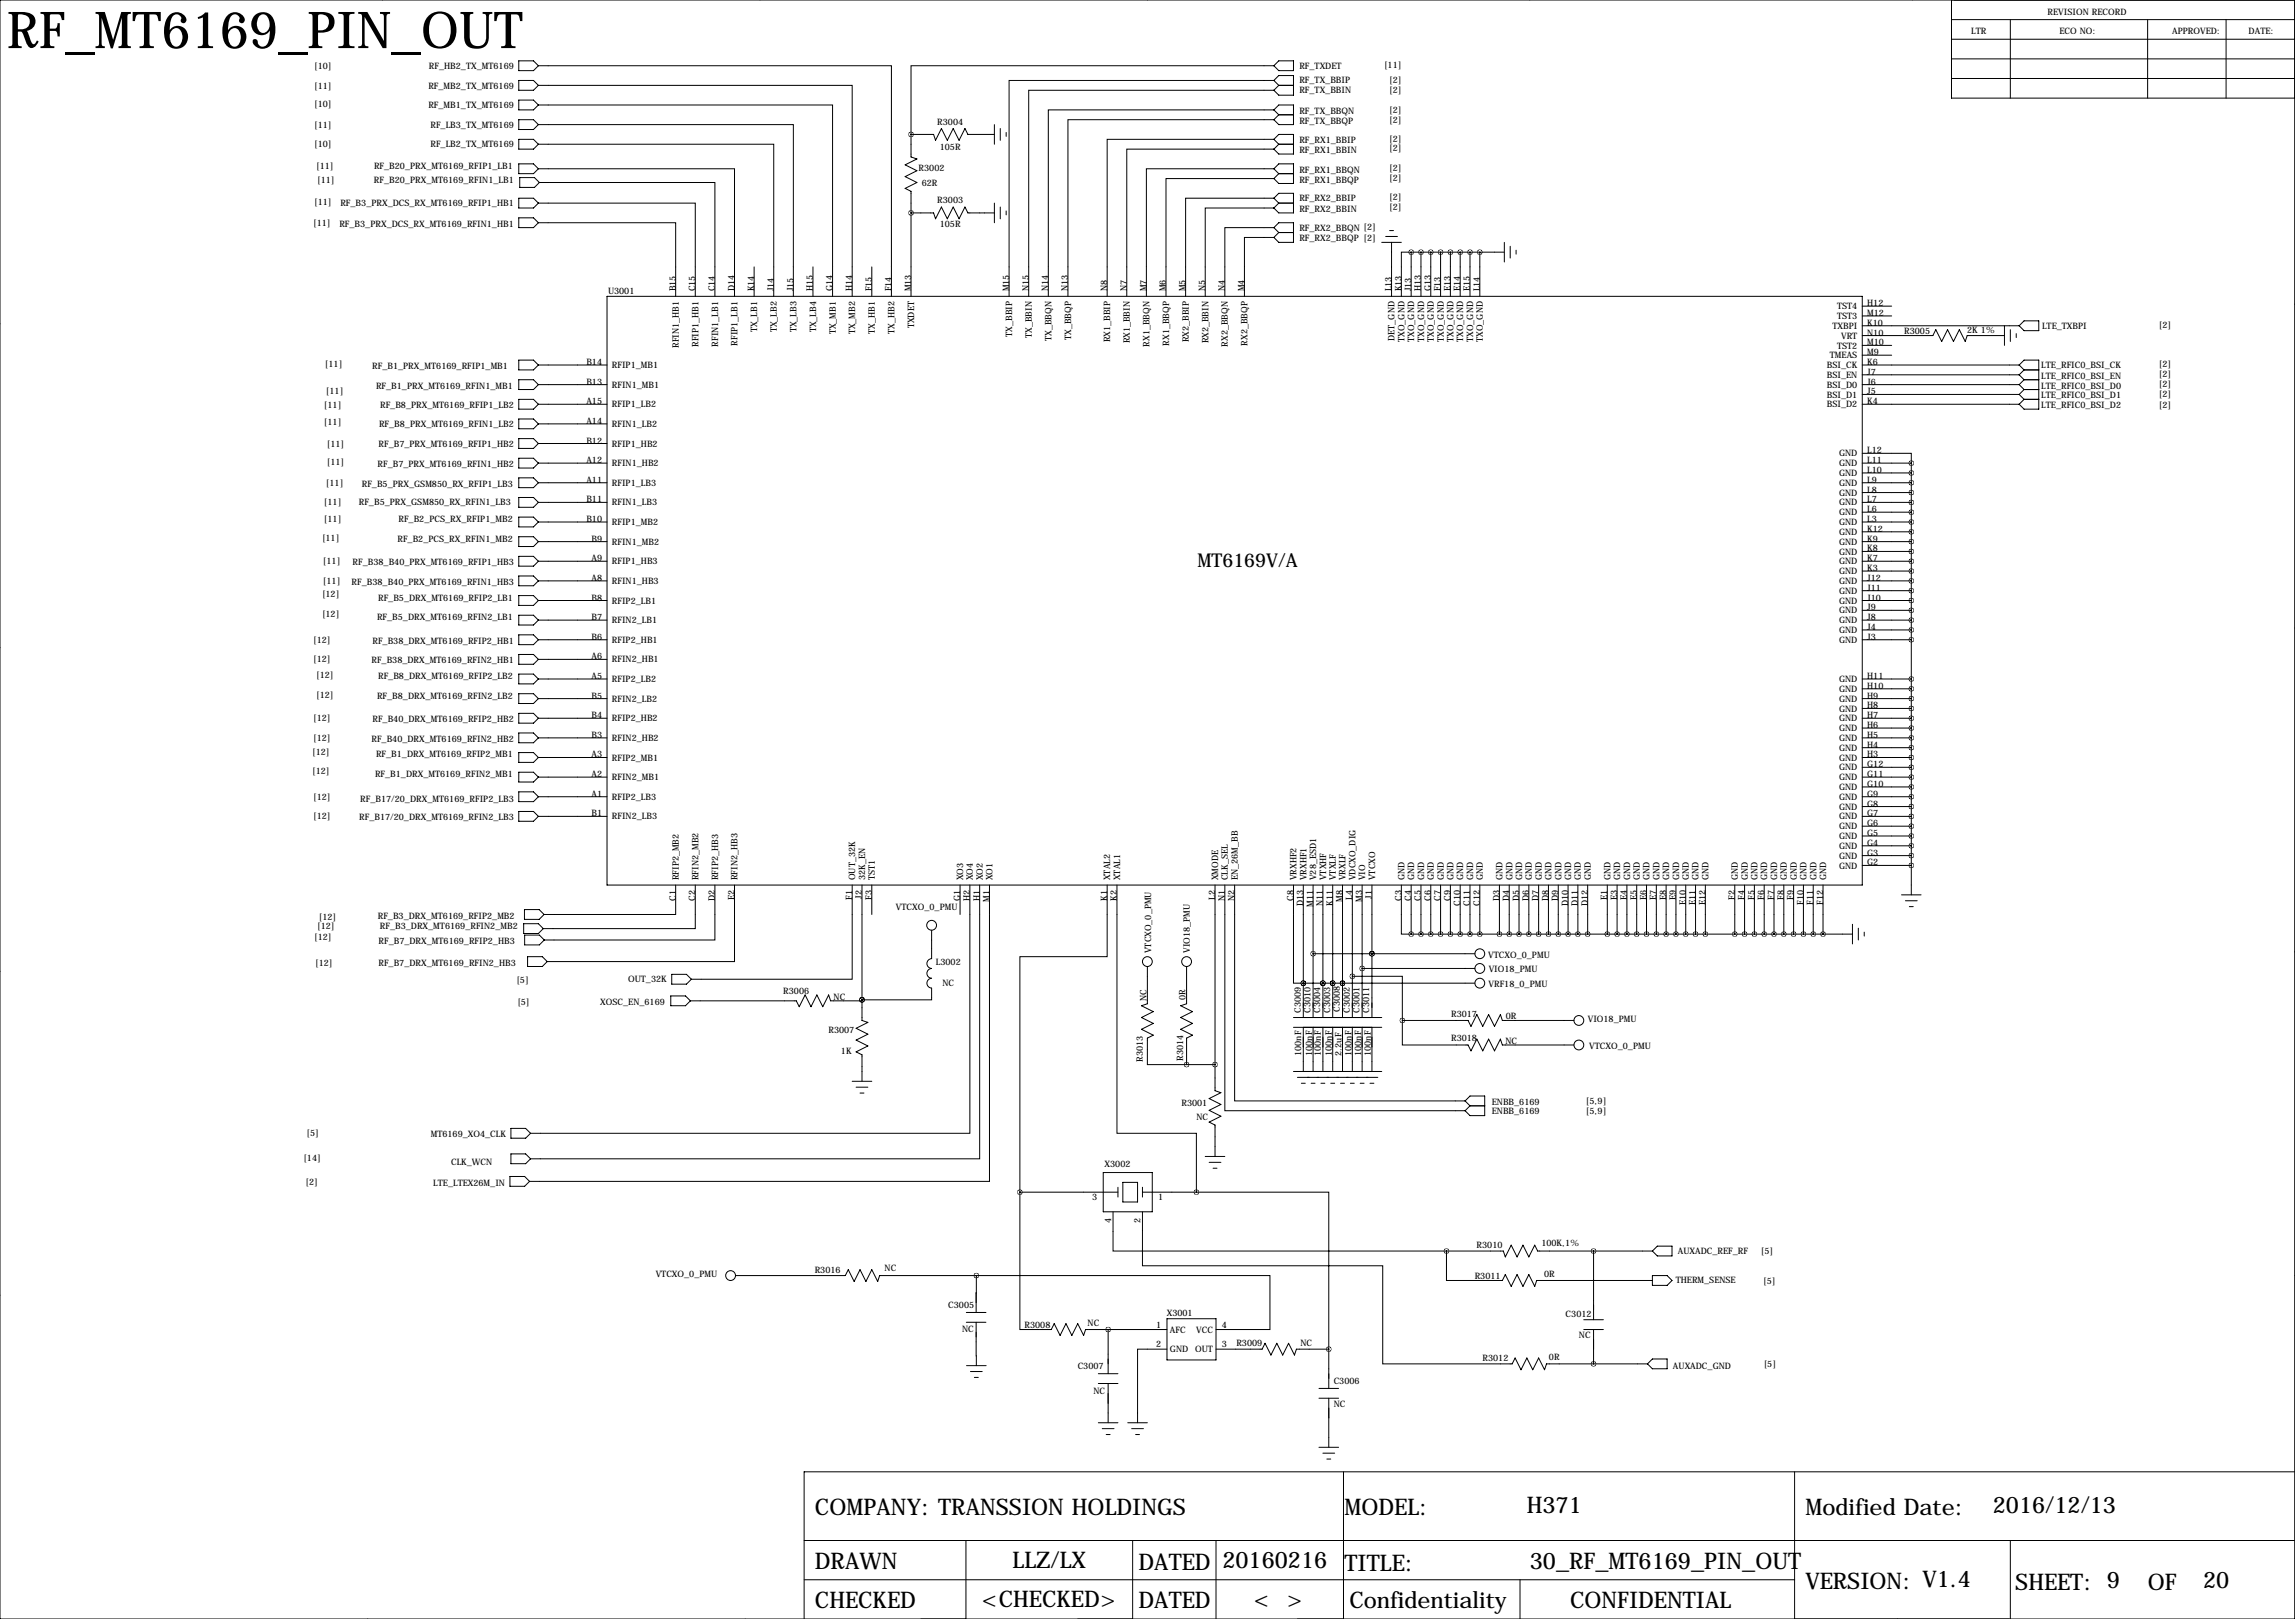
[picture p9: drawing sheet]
<svg xmlns="http://www.w3.org/2000/svg" width="594mm" height="419mm" viewBox="0 0 594 419" stroke-linecap="round" stroke-linejoin="round" font-family="sans-serif">
<defs><g id="words">
<text font-size="13.2" x="1.8" y="12.4">RF_MT6169_PIN_OUT</text>
<g font-size="5.9">
<text x="211.1" y="392.2">COMPANY: TRANSSION HOLDINGS</text>
<text x="348.2" y="392.2">MODEL:</text>
<text x="395.5" y="391.7">H371</text>
<text x="467.6" y="392.2">Modified Date:</text>
<text x="516.2" y="391.7">2016/12/13</text>
<text x="211.1" y="406.1">DRAWN</text>
<text x="262.3" y="405.9">LLZ/LX</text>
<text x="294.9" y="406.4">DATED</text>
<text x="316.6" y="405.9">20160216</text>
<text x="348.2" y="406.7">TITLE:</text>
<text x="396.2" y="406.1">30_RF_MT6169_PIN_OUT</text>
<text x="467.6" y="411.2">VERSION: V1.4</text>
<text x="522" y="411.5">SHEET: 9</text>
<text x="556.3" y="411.5">OF</text>
<text x="570.6" y="411">20</text>
<text x="211.1" y="416.3">CHECKED</text>
<text x="254.3" y="416.1">&lt;CHECKED&gt;</text>
<text x="294.9" y="416.3">DATED</text>
<text x="324.8" y="416.1">&lt; &gt;</text>
<text x="349.5" y="416.3">Confidentiality</text>
<text x="406.7" y="416.3">CONFIDENTIAL</text>
</g>
<text font-size="4.9" x="310.1" y="146.8">MT6169V/A</text>
<g font-size="2.3">
<text x="530.4" y="3.8">REVISION RECORD</text>
<text x="510.5" y="8.9">LTR</text>
<text x="533.4" y="8.9">ECO NO:</text>
<text x="562.6" y="8.9">APPROVED:</text>
<text x="582.4" y="8.9">DATE:</text>
<text x="81.4" y="17.9">[10]</text>
<text x="111.1" y="17.8">RF_HB2_TX_MT6169</text>
<text x="336.6" y="17.8">RF_TXDET</text>
<text x="358.5" y="17.6">[11]</text>
<text x="81.4" y="22.9">[11]</text>
<text x="111" y="23.1">RF_MB2_TX_MT6169</text>
<text x="336.6" y="21.6">RF_TX_BBIP</text>
<text x="359.8" y="21.4">[2]</text>
<text x="359.8" y="24">[2]</text>
<text x="81.4" y="27.8">[10]</text>
<text x="111" y="27.9">RF_MB1_TX_MT6169</text>
<text x="336.6" y="24.1">RF_TX_BBIN</text>
<text x="336.6" y="29.5">RF_TX_BBQN</text>
<text x="359.8" y="29.3">[2]</text>
<text x="81.4" y="33.1">[11]</text>
<text x="111.5" y="33">RF_LB3_TX_MT6169</text>
<text x="242.8" y="32.3">R3004</text>
<text x="336.6" y="32">RF_TX_BBQP</text>
<text x="359.8" y="31.8">[2]</text>
<text x="81.4" y="37.9">[10]</text>
<text x="111.5" y="38.1">RF_LB2_TX_MT6169</text>
<text x="243.4" y="39">105R</text>
<text x="336.6" y="37.1">RF_RX1_BBIP</text>
<text x="336.6" y="39.6">RF_RX1_BBIN</text>
<text x="359.8" y="36.7">[2]</text>
<text x="359.8" y="39.2">[2]</text>
<text x="81.9" y="43.8">[11]</text>
<text x="82.1" y="47.3">[11]</text>
<text x="96.9" y="47.2">RF_B20_PRX_MT6169_RFIN1_LB1</text>
<text x="96.9" y="43.7">RF_B20_PRX_MT6169_RFIP1_LB1</text>
<text x="237.9" y="44.3">R3002</text>
<text x="336.6" y="44.7">RF_RX1_BBQN</text>
<text x="336.6" y="47.2">RF_RX1_BBQP</text>
<text x="359.8" y="44.3">[2]</text>
<text x="359.8" y="46.8">[2]</text>
<text x="81.4" y="53.2">[11]</text>
<text x="88.2" y="53.3">RF_B3_PRX_DCS_RX_MT6169_RFIP1_HB1</text>
<text x="238.7" y="48.3">62R</text>
<text x="242.8" y="52.6">R3003</text>
<text x="336.6" y="52.1">RF_RX2_BBIP</text>
<text x="359.8" y="51.7">[2]</text>
<text x="81.1" y="58.5">[11]</text>
<text x="87.9" y="58.7">RF_B3_PRX_DCS_RX_MT6169_RFIN1_HB1</text>
<text x="243.4" y="58.8">105R</text>
<text x="336.6" y="54.9">RF_RX2_BBIN</text>
<text x="336.6" y="59.7">RF_RX2_BBQN [2]</text>
<text x="359.8" y="54.4">[2]</text>
<text x="336.6" y="62.5">RF_RX2_BBQP [2]</text>
<text x="157.5" y="76.2">U3001</text>
<text x="175" y="75.4" transform="rotate(-90 175 75.4)">B15</text>
<text x="180.1" y="75.4" transform="rotate(-90 180.1 75.4)">C15</text>
<text x="185.2" y="75.4" transform="rotate(-90 185.2 75.4)">C14</text>
<text x="190.2" y="75.4" transform="rotate(-90 190.2 75.4)">D14</text>
<text x="195.3" y="75.4" transform="rotate(-90 195.3 75.4)">K14</text>
<text x="200.4" y="75.4" transform="rotate(-90 200.4 75.4)">J14</text>
<text x="205.5" y="75.4" transform="rotate(-90 205.5 75.4)">J15</text>
<text x="210.6" y="75.4" transform="rotate(-90 210.6 75.4)">H15</text>
<text x="215.6" y="75.4" transform="rotate(-90 215.6 75.4)">G14</text>
<text x="220.7" y="75.4" transform="rotate(-90 220.7 75.4)">H14</text>
<text x="225.8" y="75.4" transform="rotate(-90 225.8 75.4)">F15</text>
<text x="230.9" y="75.4" transform="rotate(-90 230.9 75.4)">F14</text>
<text x="236" y="75.4" transform="rotate(-90 236 75.4)">M13</text>
<text x="261.4" y="75.4" transform="rotate(-90 261.4 75.4)">M15</text>
<text x="266.4" y="75.4" transform="rotate(-90 266.4 75.4)">N15</text>
<text x="271.5" y="75.4" transform="rotate(-90 271.5 75.4)">N14</text>
<text x="276.6" y="75.4" transform="rotate(-90 276.6 75.4)">N13</text>
<text x="286.8" y="75.4" transform="rotate(-90 286.8 75.4)">N8</text>
<text x="291.8" y="75.4" transform="rotate(-90 291.8 75.4)">N7</text>
<text x="296.9" y="75.4" transform="rotate(-90 296.9 75.4)">M7</text>
<text x="302" y="75.4" transform="rotate(-90 302 75.4)">M6</text>
<text x="307.1" y="75.4" transform="rotate(-90 307.1 75.4)">M5</text>
<text x="312.2" y="75.4" transform="rotate(-90 312.2 75.4)">N5</text>
<text x="317.2" y="75.4" transform="rotate(-90 317.2 75.4)">N4</text>
<text x="322.3" y="75.4" transform="rotate(-90 322.3 75.4)">M4</text>
<text x="360.4" y="75.4" transform="rotate(-90 360.4 75.4)">L13</text>
<text x="363" y="75.4" transform="rotate(-90 363 75.4)">K13</text>
<text x="365.5" y="75.4" transform="rotate(-90 365.5 75.4)">J13</text>
<text x="368" y="75.4" transform="rotate(-90 368 75.4)">H13</text>
<text x="370.6" y="75.4" transform="rotate(-90 370.6 75.4)">G13</text>
<text x="373.1" y="75.4" transform="rotate(-90 373.1 75.4)">F13</text>
<text x="375.7" y="75.4" transform="rotate(-90 375.7 75.4)">E13</text>
<text x="378.2" y="75.4" transform="rotate(-90 378.2 75.4)">E14</text>
<text x="380.7" y="75.4" transform="rotate(-90 380.7 75.4)">E15</text>
<text x="383.3" y="75.4" transform="rotate(-90 383.3 75.4)">L14</text>
<text x="475.8" y="80.1">TST4</text>
<text x="475.8" y="82.6">TST3</text>
<text x="483.6" y="79.2">H12</text>
<text x="483.6" y="81.8">M12</text>
<text x="180.9" y="89.8" transform="rotate(-90 180.9 89.8)">RFIP1_HB1</text>
<text x="186" y="89.7" transform="rotate(-90 186 89.7)">RFIN1_LB1</text>
<text x="191.1" y="89.4" transform="rotate(-90 191.1 89.4)">RFIP1_LB1</text>
<text x="196.1" y="86" transform="rotate(-90 196.1 86)">TX_LB1</text>
<text x="201.2" y="86" transform="rotate(-90 201.2 86)">TX_LB2</text>
<text x="206.3" y="86" transform="rotate(-90 206.3 86)">TX_LB3</text>
<text x="211.4" y="86" transform="rotate(-90 211.4 86)">TX_LB4</text>
<text x="216.5" y="86.5" transform="rotate(-90 216.5 86.5)">TX_MB1</text>
<text x="221.5" y="86.5" transform="rotate(-90 221.5 86.5)">TX_MB2</text>
<text x="226.6" y="86.4" transform="rotate(-90 226.6 86.4)">TX_HB1</text>
<text x="231.7" y="86.4" transform="rotate(-90 231.7 86.4)">TX_HB2</text>
<text x="236.8" y="85" transform="rotate(-90 236.8 85)">TXDET</text>
<text x="262.2" y="87.2" transform="rotate(-90 262.2 87.2)">TX_BBIP</text>
<text x="267.3" y="87.5" transform="rotate(-90 267.3 87.5)">TX_BBIN</text>
<text x="272.3" y="88.3" transform="rotate(-90 272.3 88.3)">TX_BBQN</text>
<text x="277.4" y="88" transform="rotate(-90 277.4 88)">TX_BBQP</text>
<text x="287.6" y="88.6" transform="rotate(-90 287.6 88.6)">RX1_BBIP</text>
<text x="292.7" y="88.9" transform="rotate(-90 292.7 88.9)">RX1_BBIN</text>
<text x="297.7" y="89.7" transform="rotate(-90 297.7 89.7)">RX1_BBQN</text>
<text x="302.8" y="89.4" transform="rotate(-90 302.8 89.4)">RX1_BBQP</text>
<text x="307.9" y="88.6" transform="rotate(-90 307.9 88.6)">RX2_BBIP</text>
<text x="313" y="88.9" transform="rotate(-90 313 88.9)">RX2_BBIN</text>
<text x="318.1" y="89.7" transform="rotate(-90 318.1 89.7)">RX2_BBQN</text>
<text x="323.1" y="89.4" transform="rotate(-90 323.1 89.4)">RX2_BBQP</text>
<text x="361.2" y="88.3" transform="rotate(-90 361.2 88.3)">DET_GND</text>
<text x="363.8" y="88.5" transform="rotate(-90 363.8 88.5)">TXO_GND</text>
<text x="366.3" y="88.5" transform="rotate(-90 366.3 88.5)">TXO_GND</text>
<text x="368.9" y="88.5" transform="rotate(-90 368.9 88.5)">TXO_GND</text>
<text x="371.4" y="88.5" transform="rotate(-90 371.4 88.5)">TXO_GND</text>
<text x="373.9" y="88.5" transform="rotate(-90 373.9 88.5)">TXO_GND</text>
<text x="376.5" y="88.5" transform="rotate(-90 376.5 88.5)">TXO_GND</text>
<text x="379" y="88.5" transform="rotate(-90 379 88.5)">TXO_GND</text>
<text x="381.6" y="88.5" transform="rotate(-90 381.6 88.5)">TXO_GND</text>
<text x="384.1" y="88.5" transform="rotate(-90 384.1 88.5)">TXO_GND</text>
<text x="474.6" y="85.1">TXBPI</text>
<text x="476.9" y="87.7">VRT</text>
<text x="483.6" y="84.3">K10</text>
<text x="483.6" y="86.9">N10</text>
<text x="483.6" y="89.4">M10</text>
<text x="493.2" y="86.4">R3005</text>
<text x="509.5" y="86.2">2K 1%</text>
<text x="528.9" y="85.1">LTE_TXBPI</text>
<text x="559.2" y="84.9">[2]</text>
<text x="84.2" y="95.1">[11]</text>
<text x="96.4" y="95.6">RF_B1_PRX_MT6169_RFIP1_MB1</text>
<text x="151.9" y="94.5">B14</text>
<text x="158.5" y="95.3">RFIP1_MB1</text>
<text x="175.8" y="90.1" transform="rotate(-90 175.8 90.1)">RFIN1_HB1</text>
<text x="473.2" y="95.3">BSI_CK</text>
<text x="474" y="92.8">TMEAS</text>
<text x="475.8" y="90.2">TST2</text>
<text x="483.6" y="91.9">M9</text>
<text x="483.6" y="94.5">K6</text>
<text x="528.7" y="95.3">LTE_RFIC0_BSI_CK</text>
<text x="559.2" y="95.1">[2]</text>
<text x="84.4" y="101.9">[11]</text>
<text x="97.4" y="100.6">RF_B1_PRX_MT6169_RFIN1_MB1</text>
<text x="151.9" y="99.6">B13</text>
<text x="158.5" y="100.4">RFIN1_MB1</text>
<text x="473.2" y="97.8">BSI_EN</text>
<text x="473.2" y="100.4">BSI_D0</text>
<text x="483.6" y="97">J7</text>
<text x="483.6" y="99.6">J6</text>
<text x="528.7" y="100.6">LTE_RFIC0_BSI_D0</text>
<text x="528.7" y="98">LTE_RFIC0_BSI_EN</text>
<text x="559.2" y="100.2">[2]</text>
<text x="559.2" y="97.6">[2]</text>
<text x="83.9" y="105.5">[11]</text>
<text x="98.4" y="105.7">RF_B8_PRX_MT6169_RFIP1_LB2</text>
<text x="151.9" y="104.6">A15</text>
<text x="158.5" y="105.5">RFIP1_LB2</text>
<text x="473.2" y="102.9">BSI_D1</text>
<text x="473.2" y="105.5">BSI_D2</text>
<text x="483.6" y="102.1">J5</text>
<text x="483.6" y="104.6">K4</text>
<text x="528.7" y="105.7">LTE_RFIC0_BSI_D2</text>
<text x="528.7" y="103.1">LTE_RFIC0_BSI_D1</text>
<text x="559.2" y="105.5">[2]</text>
<text x="559.2" y="102.7">[2]</text>
<text x="83.9" y="110.1">[11]</text>
<text x="98.2" y="110.5">RF_B8_PRX_MT6169_RFIN1_LB2</text>
<text x="151.9" y="109.7">A14</text>
<text x="158.5" y="110.5">RFIN1_LB2</text>
<text x="84.7" y="115.7">[11]</text>
<text x="98" y="115.8">RF_B7_PRX_MT6169_RFIP1_HB2</text>
<text x="151.9" y="114.8">B12</text>
<text x="151.9" y="119.9">A12</text>
<text x="158.5" y="115.6">RFIP1_HB2</text>
<text x="476.3" y="118.2">GND</text>
<text x="483.6" y="119.9">L11</text>
<text x="483.6" y="117.3">L12</text>
<text x="84.4" y="125.8">[11]</text>
<text x="84.7" y="120.5">[11]</text>
<text x="93.7" y="126">RF_B5_PRX_GSM850_RX_RFIP1_LB3</text>
<text x="97.8" y="120.9">RF_B7_PRX_MT6169_RFIN1_HB2</text>
<text x="151.9" y="125">A11</text>
<text x="158.5" y="120.7">RFIN1_HB2</text>
<text x="158.5" y="125.8">RFIP1_LB3</text>
<text x="476.3" y="125.8">GND</text>
<text x="476.3" y="120.7">GND</text>
<text x="476.3" y="123.2">GND</text>
<text x="483.6" y="125">L9</text>
<text x="483.6" y="122.4">L10</text>
<text x="83.9" y="130.6">[11]</text>
<text x="92.9" y="130.8">RF_B5_PRX_GSM850_RX_RFIN1_LB3</text>
<text x="151.9" y="130">B11</text>
<text x="158.5" y="130.9">RFIN1_LB3</text>
<text x="476.3" y="128.3">GND</text>
<text x="476.3" y="130.9">GND</text>
<text x="483.6" y="127.5">L8</text>
<text x="483.6" y="130">L7</text>
<text x="83.9" y="135.2">[11]</text>
<text x="103.2" y="135.1">RF_B2_PCS_RX_RFIP1_MB2</text>
<text x="151.9" y="135.1">B10</text>
<text x="158.5" y="135.9">RFIP1_MB2</text>
<text x="476.3" y="133.4">GND</text>
<text x="476.3" y="135.9">GND</text>
<text x="483.6" y="132.6">L6</text>
<text x="483.6" y="137.7">K12</text>
<text x="483.6" y="135.1">L3</text>
<text x="83.4" y="140">[11]</text>
<text x="102.9" y="140.2">RF_B2_PCS_RX_RFIN1_MB2</text>
<text x="153.2" y="140.2">B9</text>
<text x="158.5" y="141">RFIN1_MB2</text>
<text x="476.3" y="138.5">GND</text>
<text x="476.3" y="141">GND</text>
<text x="476.3" y="143.6">GND</text>
<text x="483.6" y="140.2">K9</text>
<text x="483.6" y="142.7">K8</text>
<text x="83.7" y="145.9">[11]</text>
<text x="91.3" y="146.3">RF_B38_B40_PRX_MT6169_RFIP1_HB3</text>
<text x="153.2" y="145.3">A9</text>
<text x="158.5" y="146.1">RFIP1_HB3</text>
<text x="476.3" y="148.6">GND</text>
<text x="476.3" y="146.1">GND</text>
<text x="483.6" y="147.8">K3</text>
<text x="483.6" y="145.3">K7</text>
<text x="83.4" y="154.5">[12]</text>
<text x="83.7" y="151.2">[11]</text>
<text x="91.1" y="151.4">RF_B38_B40_PRX_MT6169_RFIN1_HB3</text>
<text x="97.9" y="155.4">RF_B5_DRX_MT6169_RFIP2_LB1</text>
<text x="153.2" y="150.4">A8</text>
<text x="153.2" y="155.4">B8</text>
<text x="158.5" y="151.2">RFIN1_HB3</text>
<text x="476.3" y="151.2">GND</text>
<text x="476.3" y="153.7">GND</text>
<text x="483.6" y="150.4">J12</text>
<text x="483.6" y="152.9">J11</text>
<text x="483.6" y="155.4">J10</text>
<text x="83.4" y="159.6">[12]</text>
<text x="97.7" y="160.5">RF_B5_DRX_MT6169_RFIN2_LB1</text>
<text x="153.2" y="160.5">B7</text>
<text x="158.5" y="156.3">RFIP2_LB1</text>
<text x="158.5" y="161.3">RFIN2_LB1</text>
<text x="476.3" y="156.3">GND</text>
<text x="476.3" y="158.8">GND</text>
<text x="476.3" y="161.3">GND</text>
<text x="483.6" y="158">J9</text>
<text x="483.6" y="160.5">J8</text>
<text x="81.1" y="166.5">[12]</text>
<text x="96.5" y="166.6">RF_B38_DRX_MT6169_RFIP2_HB1</text>
<text x="153.2" y="165.6">B6</text>
<text x="158.5" y="166.4">RFIP2_HB1</text>
<text x="476.3" y="166.4">GND</text>
<text x="476.3" y="163.9">GND</text>
<text x="483.6" y="165.6">J3</text>
<text x="483.6" y="163.1">J4</text>
<text x="81.1" y="171.3">[12]</text>
<text x="96.2" y="171.7">RF_B38_DRX_MT6169_RFIN2_HB1</text>
<text x="153.2" y="170.7">A6</text>
<text x="158.5" y="171.5">RFIN2_HB1</text>
<text x="81.9" y="175.6">[12]</text>
<text x="97.9" y="175.8">RF_B8_DRX_MT6169_RFIP2_LB2</text>
<text x="153.2" y="175.8">A5</text>
<text x="158.5" y="176.6">RFIP2_LB2</text>
<text x="476.3" y="176.6">GND</text>
<text x="476.3" y="179.1">GND</text>
<text x="483.6" y="175.8">H11</text>
<text x="483.6" y="178.3">H10</text>
<text x="81.9" y="180.7">[12]</text>
<text x="97.7" y="180.8">RF_B8_DRX_MT6169_RFIN2_LB2</text>
<text x="153.2" y="180.8">B5</text>
<text x="153.2" y="185.9">B4</text>
<text x="158.5" y="181.7">RFIN2_LB2</text>
<text x="476.3" y="181.7">GND</text>
<text x="476.3" y="184.2">GND</text>
<text x="483.6" y="180.8">H9</text>
<text x="483.6" y="183.4">H8</text>
<text x="483.6" y="185.9">H7</text>
<text x="81.1" y="186.5">[12]</text>
<text x="81.1" y="191.9">[12]</text>
<text x="96.5" y="186.9">RF_B40_DRX_MT6169_RFIP2_HB2</text>
<text x="153.2" y="191">B3</text>
<text x="158.5" y="186.7">RFIP2_HB2</text>
<text x="158.5" y="191.8">RFIN2_HB2</text>
<text x="476.3" y="186.7">GND</text>
<text x="476.3" y="189.3">GND</text>
<text x="476.3" y="191.8">GND</text>
<text x="483.6" y="188.5">H6</text>
<text x="483.6" y="191">H5</text>
<text x="80.9" y="195.4">[12]</text>
<text x="96.2" y="192">RF_B40_DRX_MT6169_RFIN2_HB2</text>
<text x="97.4" y="196.1">RF_B1_DRX_MT6169_RFIP2_MB1</text>
<text x="153.2" y="196.1">A3</text>
<text x="158.5" y="196.9">RFIP2_MB1</text>
<text x="476.3" y="194.4">GND</text>
<text x="476.3" y="196.9">GND</text>
<text x="483.6" y="193.5">H4</text>
<text x="483.6" y="196.1">H3</text>
<text x="80.9" y="200.2">[12]</text>
<text x="97.1" y="201.2">RF_B1_DRX_MT6169_RFIN2_MB1</text>
<text x="153.2" y="201.2">A2</text>
<text x="158.5" y="202">RFIN2_MB1</text>
<text x="476.3" y="199.4">GND</text>
<text x="476.3" y="202">GND</text>
<text x="483.6" y="198.6">G12</text>
<text x="483.6" y="201.2">G11</text>
<text x="483.6" y="203.7">G10</text>
<text x="81.1" y="207.1">[12]</text>
<text x="93.3" y="207.5">RF_B17/20_DRX_MT6169_RFIP2_LB3</text>
<text x="153.2" y="206.2">A1</text>
<text x="158.5" y="207.1">RFIP2_LB3</text>
<text x="476.3" y="204.5">GND</text>
<text x="476.3" y="207.1">GND</text>
<text x="476.3" y="209.6">GND</text>
<text x="483.6" y="206.2">G9</text>
<text x="483.6" y="208.8">G8</text>
<text x="81.1" y="211.9">[12]</text>
<text x="93" y="212.3">RF_B17/20_DRX_MT6169_RFIN2_LB3</text>
<text x="153.2" y="211.3">B1</text>
<text x="158.5" y="212.1">RFIN2_LB3</text>
<text x="476.3" y="212.1">GND</text>
<text x="476.3" y="214.7">GND</text>
<text x="483.6" y="211.3">G7</text>
<text x="483.6" y="213.9">G6</text>
<text x="476.3" y="217.2">GND</text>
<text x="476.3" y="219.8">GND</text>
<text x="483.6" y="216.4">G5</text>
<text x="483.6" y="218.9">G4</text>
<text x="483.6" y="221.5">G3</text>
<text x="175.8" y="227.8" transform="rotate(-90 175.8 227.8)">RFIP2_MB2</text>
<text x="180.9" y="227.8" transform="rotate(-90 180.9 227.8)">RFIN2_MB2</text>
<text x="186" y="227.8" transform="rotate(-90 186 227.8)">RFIP2_HB3</text>
<text x="191.1" y="227.8" transform="rotate(-90 191.1 227.8)">RFIN2_HB3</text>
<text x="221.5" y="227.8" transform="rotate(-90 221.5 227.8)">OUT_32K</text>
<text x="224.1" y="227.8" transform="rotate(-90 224.1 227.8)">32K_EN</text>
<text x="226.6" y="227.8" transform="rotate(-90 226.6 227.8)">TST1</text>
<text x="249.5" y="227.8" transform="rotate(-90 249.5 227.8)">XO3</text>
<text x="252" y="227.8" transform="rotate(-90 252 227.8)">XO4</text>
<text x="254.6" y="227.8" transform="rotate(-90 254.6 227.8)">XO2</text>
<text x="257.1" y="227.8" transform="rotate(-90 257.1 227.8)">XO1</text>
<text x="287.6" y="227.8" transform="rotate(-90 287.6 227.8)">XTAL2</text>
<text x="290.1" y="227.8" transform="rotate(-90 290.1 227.8)">XTAL1</text>
<text x="315.5" y="227.8" transform="rotate(-90 315.5 227.8)">XMODE</text>
<text x="318.1" y="227.8" transform="rotate(-90 318.1 227.8)">CLK_SEL</text>
<text x="320.6" y="227.8" transform="rotate(-90 320.6 227.8)">EN_26M_BB</text>
<text x="335.8" y="227.8" transform="rotate(-90 335.8 227.8)">VRXHF2</text>
<text x="338.4" y="227.8" transform="rotate(-90 338.4 227.8)">VRXHF1</text>
<text x="340.9" y="227.8" transform="rotate(-90 340.9 227.8)">V28_ESD1</text>
<text x="343.5" y="227.8" transform="rotate(-90 343.5 227.8)">VTXHF</text>
<text x="346" y="227.8" transform="rotate(-90 346 227.8)">VTXLF</text>
<text x="348.5" y="227.8" transform="rotate(-90 348.5 227.8)">VRXLF</text>
<text x="351.1" y="227.8" transform="rotate(-90 351.1 227.8)">VDCXO_DIG</text>
<text x="353.6" y="227.8" transform="rotate(-90 353.6 227.8)">VIO</text>
<text x="356.2" y="227.8" transform="rotate(-90 356.2 227.8)">VTCXO</text>
<text x="363.8" y="227.8" transform="rotate(-90 363.8 227.8)">GND</text>
<text x="366.3" y="227.8" transform="rotate(-90 366.3 227.8)">GND</text>
<text x="368.9" y="227.8" transform="rotate(-90 368.9 227.8)">GND</text>
<text x="371.4" y="227.8" transform="rotate(-90 371.4 227.8)">GND</text>
<text x="373.9" y="227.8" transform="rotate(-90 373.9 227.8)">GND</text>
<text x="376.5" y="227.8" transform="rotate(-90 376.5 227.8)">GND</text>
<text x="379" y="227.8" transform="rotate(-90 379 227.8)">GND</text>
<text x="381.6" y="227.8" transform="rotate(-90 381.6 227.8)">GND</text>
<text x="384.1" y="227.8" transform="rotate(-90 384.1 227.8)">GND</text>
<text x="389.2" y="227.8" transform="rotate(-90 389.2 227.8)">GND</text>
<text x="391.7" y="227.8" transform="rotate(-90 391.7 227.8)">GND</text>
<text x="394.3" y="227.8" transform="rotate(-90 394.3 227.8)">GND</text>
<text x="396.8" y="227.8" transform="rotate(-90 396.8 227.8)">GND</text>
<text x="399.3" y="227.8" transform="rotate(-90 399.3 227.8)">GND</text>
<text x="401.9" y="227.8" transform="rotate(-90 401.9 227.8)">GND</text>
<text x="404.4" y="227.8" transform="rotate(-90 404.4 227.8)">GND</text>
<text x="407" y="227.8" transform="rotate(-90 407 227.8)">GND</text>
<text x="409.5" y="227.8" transform="rotate(-90 409.5 227.8)">GND</text>
<text x="412" y="227.8" transform="rotate(-90 412 227.8)">GND</text>
<text x="417.1" y="227.8" transform="rotate(-90 417.1 227.8)">GND</text>
<text x="419.7" y="227.8" transform="rotate(-90 419.7 227.8)">GND</text>
<text x="422.2" y="227.8" transform="rotate(-90 422.2 227.8)">GND</text>
<text x="424.7" y="227.8" transform="rotate(-90 424.7 227.8)">GND</text>
<text x="427.3" y="227.8" transform="rotate(-90 427.3 227.8)">GND</text>
<text x="429.8" y="227.8" transform="rotate(-90 429.8 227.8)">GND</text>
<text x="432.4" y="227.8" transform="rotate(-90 432.4 227.8)">GND</text>
<text x="434.9" y="227.8" transform="rotate(-90 434.9 227.8)">GND</text>
<text x="437.4" y="227.8" transform="rotate(-90 437.4 227.8)">GND</text>
<text x="440" y="227.8" transform="rotate(-90 440 227.8)">GND</text>
<text x="442.5" y="227.8" transform="rotate(-90 442.5 227.8)">GND</text>
<text x="450.1" y="227.8" transform="rotate(-90 450.1 227.8)">GND</text>
<text x="452.7" y="227.8" transform="rotate(-90 452.7 227.8)">GND</text>
<text x="455.2" y="227.8" transform="rotate(-90 455.2 227.8)">GND</text>
<text x="457.8" y="227.8" transform="rotate(-90 457.8 227.8)">GND</text>
<text x="460.3" y="227.8" transform="rotate(-90 460.3 227.8)">GND</text>
<text x="462.8" y="227.8" transform="rotate(-90 462.8 227.8)">GND</text>
<text x="465.4" y="227.8" transform="rotate(-90 465.4 227.8)">GND</text>
<text x="467.9" y="227.8" transform="rotate(-90 467.9 227.8)">GND</text>
<text x="470.5" y="227.8" transform="rotate(-90 470.5 227.8)">GND</text>
<text x="473" y="227.8" transform="rotate(-90 473 227.8)">GND</text>
<text x="476.3" y="222.3">GND</text>
<text x="476.3" y="224.8">GND</text>
<text x="483.6" y="224">G2</text>
<text x="175" y="233.1" transform="rotate(-90 175 233.1)">C1</text>
<text x="180.1" y="233.1" transform="rotate(-90 180.1 233.1)">C2</text>
<text x="185.2" y="233.3" transform="rotate(-90 185.2 233.3)">D2</text>
<text x="190.2" y="233" transform="rotate(-90 190.2 233)">E2</text>
<text x="220.7" y="232.9" transform="rotate(-90 220.7 232.9)">F1</text>
<text x="223.3" y="232.6" transform="rotate(-90 223.3 232.6)">J2</text>
<text x="225.8" y="232.9" transform="rotate(-90 225.8 232.9)">F3</text>
<text x="248.7" y="233.3" transform="rotate(-90 248.7 233.3)">G1</text>
<text x="251.2" y="233.3" transform="rotate(-90 251.2 233.3)">H2</text>
<text x="253.7" y="233.3" transform="rotate(-90 253.7 233.3)">H1</text>
<text x="256.3" y="233.4" transform="rotate(-90 256.3 233.4)">M1</text>
<text x="286.8" y="233.1" transform="rotate(-90 286.8 233.1)">K1</text>
<text x="289.3" y="233.1" transform="rotate(-90 289.3 233.1)">K2</text>
<text x="314.7" y="232.9" transform="rotate(-90 314.7 232.9)">L2</text>
<text x="317.2" y="233.3" transform="rotate(-90 317.2 233.3)">N1</text>
<text x="319.8" y="233.3" transform="rotate(-90 319.8 233.3)">N2</text>
<text x="335" y="233.1" transform="rotate(-90 335 233.1)">C8</text>
<text x="347.7" y="233.4" transform="rotate(-90 347.7 233.4)">M8</text>
<text x="350.3" y="232.9" transform="rotate(-90 350.3 232.9)">L4</text>
<text x="352.8" y="233.4" transform="rotate(-90 352.8 233.4)">M3</text>
<text x="355.3" y="232.6" transform="rotate(-90 355.3 232.6)">J1</text>
<text x="363" y="233.1" transform="rotate(-90 363 233.1)">C3</text>
<text x="365.5" y="233.1" transform="rotate(-90 365.5 233.1)">C4</text>
<text x="368" y="233.1" transform="rotate(-90 368 233.1)">C5</text>
<text x="370.6" y="233.1" transform="rotate(-90 370.6 233.1)">C6</text>
<text x="373.1" y="233.1" transform="rotate(-90 373.1 233.1)">C7</text>
<text x="375.7" y="233.1" transform="rotate(-90 375.7 233.1)">C9</text>
<text x="388.4" y="233.3" transform="rotate(-90 388.4 233.3)">D3</text>
<text x="390.9" y="233.3" transform="rotate(-90 390.9 233.3)">D4</text>
<text x="393.4" y="233.3" transform="rotate(-90 393.4 233.3)">D5</text>
<text x="396" y="233.3" transform="rotate(-90 396 233.3)">D6</text>
<text x="398.5" y="233.3" transform="rotate(-90 398.5 233.3)">D7</text>
<text x="401.1" y="233.3" transform="rotate(-90 401.1 233.3)">D8</text>
<text x="403.6" y="233.3" transform="rotate(-90 403.6 233.3)">D9</text>
<text x="416.3" y="233" transform="rotate(-90 416.3 233)">E1</text>
<text x="418.8" y="233" transform="rotate(-90 418.8 233)">E3</text>
<text x="421.4" y="233" transform="rotate(-90 421.4 233)">E4</text>
<text x="423.9" y="233" transform="rotate(-90 423.9 233)">E5</text>
<text x="426.5" y="233" transform="rotate(-90 426.5 233)">E6</text>
<text x="429" y="233" transform="rotate(-90 429 233)">E7</text>
<text x="431.5" y="233" transform="rotate(-90 431.5 233)">E8</text>
<text x="434.1" y="233" transform="rotate(-90 434.1 233)">E9</text>
<text x="449.3" y="232.9" transform="rotate(-90 449.3 232.9)">F2</text>
<text x="451.9" y="232.9" transform="rotate(-90 451.9 232.9)">F4</text>
<text x="454.4" y="232.9" transform="rotate(-90 454.4 232.9)">F5</text>
<text x="456.9" y="232.9" transform="rotate(-90 456.9 232.9)">F6</text>
<text x="459.5" y="232.9" transform="rotate(-90 459.5 232.9)">F7</text>
<text x="462" y="232.9" transform="rotate(-90 462 232.9)">F8</text>
<text x="464.6" y="232.9" transform="rotate(-90 464.6 232.9)">F9</text>
<text x="82.6" y="238.1">[12]</text>
<text x="97.9" y="238">RF_B3_DRX_MT6169_RFIP2_MB2</text>
<text x="232.1" y="235.5">VTCXO_0_PMU</text>
<text x="337.6" y="234.6" transform="rotate(-90 337.6 234.6)">D13</text>
<text x="340.1" y="234.7" transform="rotate(-90 340.1 234.7)">M11</text>
<text x="342.6" y="234.6" transform="rotate(-90 342.6 234.6)">N11</text>
<text x="345.2" y="234.5" transform="rotate(-90 345.2 234.5)">K11</text>
<text x="378.2" y="234.5" transform="rotate(-90 378.2 234.5)">C10</text>
<text x="380.7" y="234.5" transform="rotate(-90 380.7 234.5)">C11</text>
<text x="383.3" y="234.5" transform="rotate(-90 383.3 234.5)">C12</text>
<text x="406.1" y="234.6" transform="rotate(-90 406.1 234.6)">D10</text>
<text x="408.7" y="234.6" transform="rotate(-90 408.7 234.6)">D11</text>
<text x="411.2" y="234.6" transform="rotate(-90 411.2 234.6)">D12</text>
<text x="436.6" y="234.3" transform="rotate(-90 436.6 234.3)">E10</text>
<text x="439.2" y="234.3" transform="rotate(-90 439.2 234.3)">E11</text>
<text x="441.7" y="234.3" transform="rotate(-90 441.7 234.3)">E12</text>
<text x="467.1" y="234.2" transform="rotate(-90 467.1 234.2)">F10</text>
<text x="469.6" y="234.2" transform="rotate(-90 469.6 234.2)">F11</text>
<text x="472.2" y="234.2" transform="rotate(-90 472.2 234.2)">F12</text>
<text x="81.4" y="243.4">[12]</text>
<text x="82.1" y="240.5">[12]</text>
<text x="98" y="244.3">RF_B7_DRX_MT6169_RFIP2_HB3</text>
<text x="98.4" y="240.4">RF_B3_DRX_MT6169_RFIN2_MB2</text>
<text x="81.6" y="250">[12]</text>
<text x="98" y="249.9">RF_B7_DRX_MT6169_RFIN2_HB3</text>
<text x="242.4" y="249.8">L3002</text>
<text x="298.2" y="246.7" transform="rotate(-90 298.2 246.7)">VTCXO_0_PMU</text>
<text x="308.2" y="246.6" transform="rotate(-90 308.2 246.6)">VIO18_PMU</text>
<text x="385.5" y="247.9">VTCXO_0_PMU</text>
<text x="385.6" y="251.5">VIO18_PMU</text>
<text x="133.7" y="254.3">[5]</text>
<text x="162.7" y="254.3">OUT_32K</text>
<text x="202.9" y="257.4">R3006</text>
<text x="244.1" y="255.3">NC</text>
<text x="385.5" y="255.5">VRF18_0_PMU</text>
<text x="134" y="260.2">[5]</text>
<text x="155.5" y="260.1">XOSC_EN_6169</text>
<text x="215.9" y="258.8">NC</text>
<text x="296.9" y="259.1" transform="rotate(-90 296.9 259.1)">NC</text>
<text x="307.1" y="258.9" transform="rotate(-90 307.1 258.9)">0R</text>
<text x="336.9" y="262.1" transform="rotate(-90 336.9 262.1)">C3009</text>
<text x="339.4" y="262.1" transform="rotate(-90 339.4 262.1)">C3010</text>
<text x="342" y="262.1" transform="rotate(-90 342 262.1)">C3004</text>
<text x="344.5" y="262.1" transform="rotate(-90 344.5 262.1)">C3003</text>
<text x="347.1" y="261.9" transform="rotate(-90 347.1 261.9)">C3008</text>
<text x="349.6" y="262.1" transform="rotate(-90 349.6 262.1)">C3002</text>
<text x="352.1" y="262.1" transform="rotate(-90 352.1 262.1)">C3001</text>
<text x="354.7" y="262.1" transform="rotate(-90 354.7 262.1)">C3011</text>
<text x="375.9" y="263.2">R3017</text>
<text x="390" y="263.9">0R</text>
<text x="214.6" y="267.3">R3007</text>
<text x="375.9" y="269.6">R3018</text>
<text x="411.3" y="264.7">VIO18_PMU</text>
<text x="217.8" y="272.8">1K</text>
<text x="296" y="274.9" transform="rotate(-90 296 274.9)">R3013</text>
<text x="306.4" y="274.6" transform="rotate(-90 306.4 274.6)">R3014</text>
<text x="337.1" y="273.3" transform="rotate(-90 337.1 273.3)">100nF</text>
<text x="339.9" y="273.3" transform="rotate(-90 339.9 273.3)">100nF</text>
<text x="342.1" y="273.3" transform="rotate(-90 342.1 273.3)">100nF</text>
<text x="344.9" y="273.3" transform="rotate(-90 344.9 273.3)">100nF</text>
<text x="347.5" y="273.3" transform="rotate(-90 347.5 273.3)">2.2uF</text>
<text x="350" y="273.3" transform="rotate(-90 350 273.3)">100nF</text>
<text x="352.6" y="273.3" transform="rotate(-90 352.6 273.3)">100nF</text>
<text x="355.1" y="273.3" transform="rotate(-90 355.1 273.3)">100nF</text>
<text x="389.9" y="270.3">NC</text>
<text x="411.6" y="271.5">VTCXO_0_PMU</text>
<text x="306" y="286.2">R3001</text>
<text x="386.4" y="286">ENBB_6169</text>
<text x="410.8" y="285.8">[5,9]</text>
<text x="79.4" y="294">[5]</text>
<text x="309.9" y="290">NC</text>
<text x="386.4" y="288.3">ENBB_6169</text>
<text x="410.8" y="288.4">[5,9]</text>
<text x="111.6" y="294.4">MT6169_XO4_CLK</text>
<text x="78.6" y="300.6">[14]</text>
<text x="116.8" y="301.5">CLK_WCN</text>
<text x="286.1" y="302">X3002</text>
<text x="79.1" y="306.7">[2]</text>
<text x="112.2" y="307.1">LTE_LTEX26M_IN</text>
<text x="282.9" y="310.7">3</text>
<text x="300" y="310.7">1</text>
<text x="287.8" y="316.5" transform="rotate(-90 287.8 316.5)">4</text>
<text x="295.4" y="316.5" transform="rotate(-90 295.4 316.5)">2</text>
<text x="382.5" y="323.1">R3010</text>
<text x="399.2" y="322.7">100K,1%</text>
<text x="211" y="329.4">R3016</text>
<text x="229.1" y="329">NC</text>
<text x="434.6" y="324.6">AUXADC_REF_RF</text>
<text x="456.1" y="324.7">[5]</text>
<text x="169.8" y="330.5">VTCXO_0_PMU</text>
<text x="382" y="331">R3011</text>
<text x="399.9" y="330.5">0R</text>
<text x="434" y="332.2">THERM_SENSE</text>
<text x="456.7" y="332.3">[5]</text>
<text x="245.6" y="338.7">C3005</text>
<text x="302.2" y="340.6">X3001</text>
<text x="405.5" y="340.9">C3012</text>
<text x="249.2" y="344.9">NC</text>
<text x="265.4" y="343.7">R3008</text>
<text x="281.7" y="343.2">NC</text>
<text x="299.4" y="343.7">1</text>
<text x="303" y="345">AFC</text>
<text x="309.9" y="345">VCC</text>
<text x="316.5" y="343.7">4</text>
<text x="409" y="346.3">NC</text>
<text x="299.4" y="348.7">2</text>
<text x="303" y="350.1">GND</text>
<text x="309.6" y="350.1">OUT</text>
<text x="316.5" y="348.7">3</text>
<text x="320.2" y="348.5">R3009</text>
<text x="336.8" y="348.3">NC</text>
<text x="384" y="352.3">R3012</text>
<text x="401.2" y="352.1">0R</text>
<text x="456.8" y="353.9">[5]</text>
<text x="279.1" y="354.3">C3007</text>
<text x="345.4" y="358.4">C3006</text>
<text x="433.3" y="354.3">AUXADC_GND</text>
<text x="283.2" y="360.8">NC</text>
<text x="345.4" y="364.3">NC</text>
</g>
</g></defs>
<g fill="none" stroke="#000" stroke-width=".26">
<path d="M99.1 -.1v.1M196.8 -.1v.1M297.2 -.1v.1M396.2 -.1v.1M495.3 -.1v.1M0 0h594.4v419.1h-594.4zM134.4 15.7h3.8l1.2 1.3-1.2 1.3h-3.8zM139.4 17h91.5v59.7M329.9 17h-93.9v17.8M329.9 17l1.3-1.3h3.8v2.6h-3.8zM505.5 5.1h88.9M505.5 10.2h88.9"/>
<path d="M505.5 0v25.4h88.9M505.5 15.2h88.9M520.7 5.1v20.3M556.3 5.1v20.3M576.6 5.1v20.3M134.4 20.8h3.8l1.2 1.3-1.2 1.3h-3.8zM134.4 25.9h3.8l1.2 1.3-1.2 1.2h-3.8zM134.4 31h3.8l1.2 1.3-1.2 1.2h-3.8zM134.4 36.1h3.8l1.2 1.2-1.2 1.3h-3.8zM139.4 37.3h61v39.4M139.4 32.3h66.1v44.4M139.4 22.1h81.3v54.6"/>
<path d="M139.4 27.2h76.2v49.5M236 34.8v5.8l1.5 .5-3.1 1.6 3.1 1.5-3.1 1.5 3.1 1.5-3.1 1.6 1.6 .7v27.2M236 34.8h5.8l.5 1.5 1.5-3 1.6 3 1.5-3 1.5 3 1.5-3 .8 1.5h6.9M257.6 32.3v5M259.1 33.3v3M260.6 34.3v1M329.9 20.8h-68.5v55.9M329.9 23.4h-63.5v53.3M329.9 28.4h-58.4v48.3M329.9 31h-53.3v45.7M329.9 38.6h-38.1v38.1M329.9 36.1h-43.1v40.6"/>
<path d="M329.9 36.1l1.3-1.3h3.8v5.1h-3.8l-1.3-1.3M329.9 20.8l1.3-1.2h3.8v5h-3.8l-1.3-1.2M329.9 28.4l1.3-1.2h3.8v5.1h-3.8l-1.3-1.3M329.9 20.8l1.3 1.3M329.9 28.4l1.3 1.3M329.9 36.1l1.3 1.2M331.2 22.1h3.8M331.2 22.1l-1.3 1.3M331.2 29.7h3.8M331.2 29.7l-1.3 1.3M331.2 37.3h3.8M331.2 37.3l-1.3 1.3"/>
<path d="M505.5 20.3h88.9M134.4 42.4h3.8l1.2 1.3-1.2 1.3h-3.8zM134.4 51.3h3.8l1.2 1.3-1.2 1.2h-3.8zM134.4 56.4h3.8l1.2 1.3-1.2 1.2h-3.8zM134.6 46h3.8l1.3 1.2-1.3 1.3h-3.8zM139.4 52.6h40.7v24.1M139.4 57.7h35.6v19M139.4 43.7h50.8v33M139.7 47.2h45.5v29.5M236 55.1h5.8l.5 1.5 1.5-3 1.6 3 1.5-3 1.5 3 1.5-3 .8 1.5h6.9M257.6 52.6v5.1M259.1 53.6v3"/>
<path d="M260.6 54.6v1M329.9 46.2h-27.9v30.5M329.9 53.8h-17.7v22.9M329.9 51.3h-22.8v25.4M329.9 43.7h-33v33M329.9 58.9h-12.7v17.8M329.9 51.3l1.3-1.3h3.8v5.1h-3.8l-1.3-1.3M329.9 43.7l1.3-1.3h3.8v5.1h-3.8l-1.3-1.3M329.9 58.9l1.3-1.2h3.8v5h-3.8l-1.3-1.2M329.9 43.7l1.3 1.3M329.9 51.3l1.3 1.3M329.9 58.9l1.3 1.3"/>
<path d="M331.2 45h3.8M331.2 45l-1.3 1.2M331.2 52.6h3.8M331.2 52.6l-1.3 1.2M359.9 59.7h1M157.2 76.7h325.1v152.4h-325.1zM195.3 69.1v7.6M210.6 69.1v7.6M225.8 69.1v7.6M329.9 61.5h-7.6v15.2M331.2 60.2h3.8M331.2 60.2l-1.3 1.3"/>
<path d="M357.9 62.7h5.1M358.9 61.2h3M360.4 62.7v14M365.5 65.3h-2.5v11.4M365.5 65.3v11.4M365.5 65.3h24.1M368 65.3v11.4M370.6 65.3v11.4M373.1 65.3v11.4M375.7 65.3v11.4M378.2 65.3v11.4M380.7 65.3v11.4"/>
<path d="M383.3 65.3v11.4M389.6 62.7v5.1M391.2 63.8v3M392.7 64.8v1M482.3 79.2h7.7M594.4 78.7h.1M0 83.8h.1M134.4 98.3h3.8l1.2 1.3-1.2 1.2h-3.8zM134.4 93.2h3.8l1.2 1.3-1.2 1.3h-3.8zM139.4 94.5h17.8M139.4 99.6h17.8M482.3 94.5h40.7"/>
<path d="M482.3 99.6h40.7M482.3 81.8h7.7M482.3 84.3h40.7M482.3 86.9h18.3l.8-1.6 1.5 3.1 1.5-3.1 1.6 3.1 1.5-3.1 1.5 3.1 .5-1.5h9.7M482.3 89.4h7.7M482.3 91.9h7.7M482.3 97h40.7M519.2 84.3v5.1M520.7 85.3v3.1M522.2 86.4v1M523 94.5l1.3-1.3h3.8v12.7h-3.8l-1.3-1.3M523 99.6l1.3 1.2"/>
<path d="M523 97l1.3 1.3M523 94.5l1.3 1.3M524.3 83.1h3.8v2.5h-3.8l-1.3-1.3zM524.3 98.3l-1.3 1.3M524.3 98.3h3.8M524.3 95.8l-1.3 1.2M524.3 95.8h3.8M134.4 103.4h3.8l1.2 1.2-1.2 1.3h-3.8zM134.4 108.5h3.8l1.2 1.2-1.2 1.3h-3.8zM134.4 113.5h3.8l1.2 1.3-1.2 1.3h-3.8zM134.4 118.6h3.8l1.2 1.3-1.2 1.3h-3.8zM139.4 104.6h17.8"/>
<path d="M139.4 109.7h17.8M139.4 114.8h17.8M139.4 119.9h17.8M482.3 117.3h12.7v2.6M482.3 104.6h40.7M482.3 119.9h12.7M482.3 102.1h40.7M495 119.9v111.7M523 102.1l1.3 1.3M524.3 103.4l-1.3 1.2M524.3 103.4h3.8M524.3 100.8l-1.3 1.3"/>
<path d="M524.3 100.8h3.8M134.4 123.7h3.8l1.2 1.3-1.2 1.2h-3.8zM134.4 128.8h3.8l1.2 1.2-1.2 1.3h-3.8zM134.4 133.9h3.8l1.2 1.2-1.2 1.3h-3.8zM134.4 138.9h3.8l1.2 1.3-1.2 1.3h-3.8zM139.4 125h17.8M139.4 130h17.8M139.4 135.1h17.8M482.3 125h12.7M482.3 130h12.7M482.3 135.1h12.7M482.3 127.5h12.7"/>
<path d="M482.3 132.6h12.7M482.3 137.7h12.7M482.3 122.4h12.7M134.4 144h3.8l1.2 1.3-1.2 1.3h-3.8zM134.4 149.1h3.8l1.2 1.3-1.2 1.2h-3.8zM134.4 154.2h3.8l1.2 1.2-1.2 1.3h-3.8zM134.4 159.3h3.8l1.2 1.2-1.2 1.3h-3.8zM139.4 145.3h17.8M139.4 150.4h17.8M139.4 140.2h17.8M139.4 155.4h17.8M482.3 145.3h12.7"/>
<path d="M482.3 150.4h12.7M482.3 140.2h12.7M482.3 155.4h12.7M482.3 147.8h12.7M482.3 152.9h12.7M482.3 158h12.7M482.3 142.7h12.7M0 167.6h.1M134.4 164.3h3.8l1.2 1.3-1.2 1.3h-3.8zM134.4 169.4h3.8l1.2 1.3-1.2 1.3h-3.8zM134.4 174.5h3.8l1.2 1.3-1.2 1.2h-3.8zM134.4 179.6h3.8l1.2 1.2-1.2 1.3h-3.8z"/>
<path d="M139.4 160.5h17.8M139.4 165.6h17.8M139.4 170.7h17.8M139.4 175.8h17.8M482.3 160.5h12.7M482.3 165.6h12.7M482.3 175.8h12.7M482.3 178.3h12.7M482.3 163.1h12.7M594.4 162.6h.1M134.4 184.7h3.8l1.2 1.2-1.2 1.3h-3.8zM134.4 189.7h3.8l1.2 1.3-1.2 1.3h-3.8z"/>
<path d="M134.4 194.8h3.8l1.2 1.3-1.2 1.3h-3.8zM134.4 199.9h3.8l1.2 1.3-1.2 1.2h-3.8zM139.4 180.8h17.8M139.4 185.9h17.8M139.4 191h17.8M139.4 196.1h17.8M482.3 180.8h12.7M482.3 185.9h12.7M482.3 191h12.7M482.3 196.1h12.7M482.3 183.4h12.7M482.3 188.5h12.7"/>
<path d="M482.3 193.5h12.7M482.3 198.6h12.7M134.4 205h3.8l1.2 1.2-1.2 1.3h-3.8zM134.4 210.1h3.8l1.2 1.2-1.2 1.3h-3.8zM139.4 201.2h17.8M139.4 206.2h17.8M139.4 211.3h17.8M482.3 201.2h12.7M482.3 206.2h12.7M482.3 211.3h12.7M482.3 203.7h12.7M482.3 208.8h12.7"/>
<path d="M482.3 213.9h12.7M482.3 216.4h12.7M482.3 218.9h12.7M135.6 239.1h3.8l1.3 1.3-1.3 1.3h-3.8zM135.8 235.5h3.8l1.3 1.2-1.3 1.3h-3.8zM175 229.1v7.6h-34.1M180.1 229.1v11.3h-39.4M185.2 229.1v14.2h-44.2M190.2 229.1v19.8h-48.5M220.7 229.1v24.4h-41.6M223.3 229.1v35.1l1.5 .5-3.1 1.5 3.1 1.5-3.1 1.5 3.1 1.6-3.1 1.5 1.6 .7v6.9M225.8 229.1v7.6"/>
<path d="M248.7 229.1v7.6M251.2 229.1v64.3h-113.8M253.7 229.1v70.9h-116.3M256.3 229.1v76.7h-119.1M286.8 229.1v18.5h-22.6v61M289.3 229.1v64.3h20.6v15.2M314.7 229.1v53.2l1.5 .6-3 1.5 3 1.5-3 1.5 3 1.6-3 1.5 1.5 .7v8.2M317.2 229.1v58.4h62.3M319.8 229.1v55.9h59.7M335 229.1v25.4h2.6M337.6 229.1v34.3M340.1 229.1v34.3"/>
<path d="M342.6 229.1v34.3M345.2 229.1v34.3M347.7 229.1v34.3M350.3 229.1v34.3M352.8 229.1v34.3M355.3 229.1v34.3M363 229.1v12.7h2.5M365.5 229.1v12.7M368 229.1v12.7M370.6 229.1v12.7M373.1 229.1v12.7M375.7 229.1v12.7"/>
<path d="M378.2 229.1v12.7M380.7 229.1v12.7M383.3 229.1v12.7M388.4 229.1v12.7M390.9 229.1v12.7M393.4 229.1v12.7M396 229.1v12.7M398.5 229.1v12.7M401.1 229.1v12.7M403.6 229.1v12.7M406.1 229.1v12.7M408.7 229.1v12.7"/>
<path d="M411.2 229.1v12.7M416.3 229.1v12.7M418.8 229.1v12.7M421.4 229.1v12.7M423.9 229.1v12.7M426.5 229.1v12.7M429 229.1v12.7M431.5 229.1v12.7M434.1 229.1v12.7M436.6 229.1v12.7M439.2 229.1v12.7M441.7 229.1v12.7"/>
<path d="M449.3 229.1v12.7M451.9 229.1v12.7M454.4 229.1v12.7M456.9 229.1v12.7M459.5 229.1v12.7M462 229.1v12.7M464.6 229.1v12.7M467.1 229.1v12.7M469.6 229.1v12.7M472.2 229.1v12.7M479.8 239.3v5M482.3 221.5h12.7"/>
<path d="M482.3 224h12.7M492.5 231.6h5.1M493.5 233.2h3.1M494.5 234.7h1.1M0 251.5h.1M135.9 242.1h3.8l1.3 1.2-1.3 1.3h-3.8zM136.7 247.6h3.8l1.2 1.3-1.2 1.3h-3.8zM173.7 257.8h3.8l1.3 1.3-1.3 1.3h-3.8zM174 252.2h3.8l1.3 1.3-1.3 1.3h-3.8zM223.3 258.8h.1M223.3 258.8v.3h-8.2l-.5-1.5-1.5 3-1.5-3-1.5 3-1.6-3-1.5 3-.8-1.5h-27.4M241.3 240.8v7.4a1.27 1.27 0 0 0-1.2 1.2 1.27 1.27 0 0 0 1.2 1.3 1.27 1.27 0 0 0-1.2 1.3 1.27 1.27 0 0 0 1.2 1.2 1.27 1.27 0 0 0-1.2 1.3 1.27 1.27 0 0 0 1.2 1.3v3h-18"/>
<path d="M297.2 250.2v9.6l-1.5 .6 3 1.5-3 1.5 3 1.5-3 1.5 3 1.6-1.5 .7v6.9h10.1M307.3 250.2v9.6l-1.5 .6 3.1 1.5-3.1 1.5 3.1 1.5-3.1 1.5 3.1 1.6-1.6 .7v6.9M337.6 254.5h.1M337.6 254.5h44.4M340.1 246.9h41.9M342.6 254.5h.1M345.2 254.5h.1M347.7 254.5h.1M350.3 252.7h12.9v11.5M352.8 250.7h29.2M355.3 246.9h.1M365.5 241.8h114.3"/>
<path d="M481.3 240.3v3M482.9 241.3v1M594.4 246.4h.1M220.7 279.9h5.1M307.3 275.6h7.4M335 263.4h22.9M335 265.9h22.9M335 277.4h22.9M336 278.9h20.9M337.6 265.9v11.5M340.1 265.9v11.5M342.6 265.9v11.5"/>
<path d="M345.2 265.9v11.5M347.7 265.9v11.5M350.3 265.9v11.5M352.8 265.9v11.5M355.3 265.9v11.5M363.2 264.2v6.3h17l.8 1.5 1.5-3 1.5 3 1.6-3 1.5 3 1.5-3 .5 1.5h18.6M363.2 264.2h17l.8 1.5 1.5-3.1 1.5 3.1 1.6-3.1 1.5 3.1 1.5-3.1 .5 1.6h18.6M132.3 292.1h3.8l1.3 1.3-1.3 1.2h-3.8zM132.3 298.7h3.8l1.3 1.3-1.3 1.2h-3.8zM221.7 281.4h3.1M222.8 283h1M312.2 299.4h5"/>
<path d="M337.1 280.4h1M339.6 280.4h1M342.1 280.4h1.1M344.7 280.4h1M347.2 280.4h1M349.8 280.4h1M352.3 280.4h1M354.8 280.4h1.1M379.5 285l1.2-1.3h3.9v5.1h-3.9l-1.2-1.3M379.5 285l1.2 1.3M380.7 286.3h3.9M380.7 286.3l-1.2 1.2"/>
<path d="M132.1 304.5h3.8l1.3 1.3-1.3 1.3h-3.8zM264.2 308.6v35.6h8.1l.7-1.6 1.6 3.1 1.5-3.1 1.5 3.1 1.5-3.1 1.6 3.1 .5-1.5h21.1M264.2 308.6h25.4M285.8 303.5h12.6v10.2h-12.6zM288.3 313.7v10.1h86.3M289.6 307.3v2.6M290.8 306.1h3.8v5h-3.8zM295.9 313.7v14h62.2v25.4h33.6l.7-1.6 1.6 3.1 1.5-3.1 1.5 3.1 1.5-3.1 1.5 3.1 .6-1.5h26.1M295.9 308.6h14M295.9 307.3v2.6M309.9 308.6h34.3v40.6M313.2 300.9h3"/>
<path d="M314.2 302.4h1M0 335.3h.1M190.5 330.2h28.4l.8-1.5 1.5 3 1.6-3 1.5 3 1.5-3 1.5 3 .5-1.5h25.1M250.3 339.8h5.1M252.9 330.2l-.1 9.6M252.9 330.2h76v14h-13.9M374.6 323.8v7.7h14.5l.8-1.6 1.5 3.1 1.5-3.1 1.6 3.1 1.5-3.1 1.5 3.1 .5-1.5h30M374.6 323.8h14.8l.5 1.6 1.5-3.1 1.5 3.1 1.6-3.1 1.5 3.1 1.5-3.1 .8 1.5h29.7M412.7 323.8v17.8M428 330.2h3.8l1.3 1.3-1.3 1.2h-3.8zM428 323.8l1.3-1.2h3.8v2.5h-3.8zM594.4 330.2h.1"/>
<path d="M250.3 342.3h5.1M250.3 353.5h5.1M251.4 355h3M252.4 356.6h1M252.8 342.3l.1 11.2M284.5 355.6h5.1M284.5 358.1h5.1M287 344.2v11.4M287 358.1v10.2M302.3 349.2h-7.7v19.1M302.3 341.4h12.7v10.6h-12.7zM315 349.2h11.9l.8-1.5 1.5 3.1 1.5-3.1 1.5 3.1 1.6-3.1 1.5 3.1 .5-1.6h8.4"/>
<path d="M341.6 359.4h5.1M344.2 349.2v10.2M410.2 344.2h5.1M410.2 341.6h5.1M412.7 344.2v8.9M428 351.8h3.8v2.5h-3.8l-1.3-1.2zM284.5 368.3h5.1M285.5 369.8h3M286.5 371.3h1M292.1 368.3h5.1M293.1 369.8h3.1M294.1 371.3h1"/>
<path d="M341.6 361.9h5.1M341.6 374.6h5.1M342.6 376.2h3.1M343.7 377.7h1M344.2 361.9v12.7M208.3 398.8h386.1M250.2 398.8v20.3M293.4 398.8v20.3M315 398.8v20.3M348 381v38.1M464.8 381v38.1M520.7 398.8v20.3"/>
<path d="M594.4 381h-386.1v38.1M95.2 419.1h.1M193 419.1h.1M208.3 408.9h256.5M393.7 408.9v10.2M491.5 419.1h.1"/>
<circle cx="241.3" cy="239.5" r="1.27"/>
<circle cx="297.2" cy="248.9" r="1.27"/>
<circle cx="307.3" cy="248.9" r="1.27"/>
<circle cx="383.3" cy="246.9" r="1.27"/>
<circle cx="383.3" cy="254.5" r="1.27"/>
<circle cx="383.3" cy="250.7" r="1.27"/>
<circle cx="408.9" cy="270.5" r="1.27"/>
<circle cx="408.9" cy="264.2" r="1.27"/>
<circle cx="189.2" cy="330.2" r="1.27"/>
</g>
<path d="M352.8 250.7a.05 .05 0 0 0 .1 0 .05 .05 0 0 0-.1 0zM235.9 55.1a.05 .05 0 0 0 .1 0 .05 .05 0 0 0-.1 0zM235.9 34.8a.05 .05 0 0 0 .1 0 .05 .05 0 0 0-.1 0zM345.1 254.5a.05 .05 0 0 0 .1 0 .05 .05 0 0 0-.1 0zM365.5 65.3a.05 .05 0 0 0 .1 0 .05 .05 0 0 0-.1 0zM368 65.3a.05 .05 0 0 0 .1 0 .05 .05 0 0 0-.1 0zM370.5 65.3a.05 .05 0 0 0 .1 0 .05 .05 0 0 0-.1 0zM373.1 65.3a.05 .05 0 0 0 .1 0 .05 .05 0 0 0-.1 0zM375.6 65.3a.05 .05 0 0 0 .1 0 .05 .05 0 0 0-.1 0zM380.7 65.3a.05 .05 0 0 0 .1 0 .05 .05 0 0 0-.1 0zM378.2 65.3a.05 .05 0 0 0 .1 0 .05 .05 0 0 0-.1 0zM355.3 246.9a.05 .05 0 0 0 .1 0 .05 .05 0 0 0-.1 0zM472.1 241.8a.05 .05 0 0 0 .1 0 .05 .05 0 0 0-.1 0zM469.6 241.8a.05 .05 0 0 0 .1 0 .05 .05 0 0 0-.1 0zM467.1 241.8a.05 .05 0 0 0 .1 0 .05 .05 0 0 0-.1 0zM464.5 241.8a.05 .05 0 0 0 .1 0 .05 .05 0 0 0-.1 0zM462 241.8a.05 .05 0 0 0 .1 0 .05 .05 0 0 0-.1 0zM459.4 241.8a.05 .05 0 0 0 .1 0 .05 .05 0 0 0-.1 0zM456.9 241.8a.05 .05 0 0 0 .1 0 .05 .05 0 0 0-.1 0zM454.4 241.8a.05 .05 0 0 0 .1 0 .05 .05 0 0 0-.1 0zM451.8 241.8a.05 .05 0 0 0 .1 0 .05 .05 0 0 0-.1 0zM441.7 241.8a.05 .05 0 0 0 .1 0 .05 .05 0 0 0-.1 0zM439.1 241.8a.05 .05 0 0 0 .1 0 .05 .05 0 0 0-.1 0zM436.6 241.8a.05 .05 0 0 0 .1 0 .05 .05 0 0 0-.1 0zM434 241.8a.05 .05 0 0 0 .1 0 .05 .05 0 0 0-.1 0zM431.5 241.8a.05 .05 0 0 0 .1 0 .05 .05 0 0 0-.1 0zM429 241.8a.05 .05 0 0 0 .1 0 .05 .05 0 0 0-.1 0zM426.4 241.8a.05 .05 0 0 0 .1 0 .05 .05 0 0 0-.1 0zM423.9 241.8a.05 .05 0 0 0 .1 0 .05 .05 0 0 0-.1 0zM421.3 241.8a.05 .05 0 0 0 .1 0 .05 .05 0 0 0-.1 0zM418.8 241.8a.05 .05 0 0 0 .1 0 .05 .05 0 0 0-.1 0zM416.3 241.8a.05 .05 0 0 0 .1 0 .05 .05 0 0 0-.1 0zM411.2 241.8a.05 .05 0 0 0 .1 0 .05 .05 0 0 0-.1 0zM408.6 241.8a.05 .05 0 0 0 .1 0 .05 .05 0 0 0-.1 0zM406.1 241.8a.05 .05 0 0 0 .1 0 .05 .05 0 0 0-.1 0zM403.6 241.8a.05 .05 0 0 0 .1 0 .05 .05 0 0 0-.1 0zM401 241.8a.05 .05 0 0 0 .1 0 .05 .05 0 0 0-.1 0zM398.5 241.8a.05 .05 0 0 0 .1 0 .05 .05 0 0 0-.1 0zM395.9 241.8a.05 .05 0 0 0 .1 0 .05 .05 0 0 0-.1 0zM393.4 241.8a.05 .05 0 0 0 .1 0 .05 .05 0 0 0-.1 0zM390.9 241.8a.05 .05 0 0 0 .1 0 .05 .05 0 0 0-.1 0zM388.3 241.8a.05 .05 0 0 0 .1 0 .05 .05 0 0 0-.1 0zM383.2 241.8a.05 .05 0 0 0 .1 0 .05 .05 0 0 0-.1 0zM380.7 241.8a.05 .05 0 0 0 .1 0 .05 .05 0 0 0-.1 0zM378.2 241.8a.05 .05 0 0 0 .1 0 .05 .05 0 0 0-.1 0zM375.6 241.8a.05 .05 0 0 0 .1 0 .05 .05 0 0 0-.1 0zM373.1 241.8a.05 .05 0 0 0 .1 0 .05 .05 0 0 0-.1 0zM449.3 241.8a.05 .05 0 0 0 .1 0 .05 .05 0 0 0-.1 0zM365.5 241.8a.05 .05 0 0 0 .1 0 .05 .05 0 0 0-.1 0zM370.5 241.8a.05 .05 0 0 0 .1 0 .05 .05 0 0 0-.1 0zM368 241.8a.05 .05 0 0 0 .1 0 .05 .05 0 0 0-.1 0zM495 119.9a.05 .05 0 0 0 .1 0 .05 .05 0 0 0-.1 0zM495 122.4a.05 .05 0 0 0 .1 0 .05 .05 0 0 0-.1 0zM495 125a.05 .05 0 0 0 .1 0 .05 .05 0 0 0-.1 0zM495 218.9a.05 .05 0 0 0 .1 0 .05 .05 0 0 0-.1 0zM495 216.4a.05 .05 0 0 0 .1 0 .05 .05 0 0 0-.1 0zM495 206.2a.05 .05 0 0 0 .1 0 .05 .05 0 0 0-.1 0zM495 203.7a.05 .05 0 0 0 .1 0 .05 .05 0 0 0-.1 0zM495 224a.05 .05 0 0 0 .1 0 .05 .05 0 0 0-.1 0zM495 221.5a.05 .05 0 0 0 .1 0 .05 .05 0 0 0-.1 0zM495 127.5a.05 .05 0 0 0 .1 0 .05 .05 0 0 0-.1 0zM495 130a.05 .05 0 0 0 .1 0 .05 .05 0 0 0-.1 0zM495 132.6a.05 .05 0 0 0 .1 0 .05 .05 0 0 0-.1 0zM495 137.7a.05 .05 0 0 0 .1 0 .05 .05 0 0 0-.1 0zM495 140.2a.05 .05 0 0 0 .1 0 .05 .05 0 0 0-.1 0zM495 142.7a.05 .05 0 0 0 .1 0 .05 .05 0 0 0-.1 0zM495 135.1a.05 .05 0 0 0 .1 0 .05 .05 0 0 0-.1 0zM495 145.3a.05 .05 0 0 0 .1 0 .05 .05 0 0 0-.1 0zM495 147.8a.05 .05 0 0 0 .1 0 .05 .05 0 0 0-.1 0zM495 150.4a.05 .05 0 0 0 .1 0 .05 .05 0 0 0-.1 0zM495 152.9a.05 .05 0 0 0 .1 0 .05 .05 0 0 0-.1 0zM495 155.4a.05 .05 0 0 0 .1 0 .05 .05 0 0 0-.1 0zM495 158a.05 .05 0 0 0 .1 0 .05 .05 0 0 0-.1 0zM495 178.3a.05 .05 0 0 0 .1 0 .05 .05 0 0 0-.1 0zM495 175.8a.05 .05 0 0 0 .1 0 .05 .05 0 0 0-.1 0zM495 180.8a.05 .05 0 0 0 .1 0 .05 .05 0 0 0-.1 0zM495 183.4a.05 .05 0 0 0 .1 0 .05 .05 0 0 0-.1 0zM495 185.9a.05 .05 0 0 0 .1 0 .05 .05 0 0 0-.1 0zM495 188.5a.05 .05 0 0 0 .1 0 .05 .05 0 0 0-.1 0zM495 191a.05 .05 0 0 0 .1 0 .05 .05 0 0 0-.1 0zM495 193.5a.05 .05 0 0 0 .1 0 .05 .05 0 0 0-.1 0zM495 196.1a.05 .05 0 0 0 .1 0 .05 .05 0 0 0-.1 0zM495 198.6a.05 .05 0 0 0 .1 0 .05 .05 0 0 0-.1 0zM495 201.2a.05 .05 0 0 0 .1 0 .05 .05 0 0 0-.1 0zM495 208.8a.05 .05 0 0 0 .1 0 .05 .05 0 0 0-.1 0zM495 211.3a.05 .05 0 0 0 .1 0 .05 .05 0 0 0-.1 0zM495 213.9a.05 .05 0 0 0 .1 0 .05 .05 0 0 0-.1 0zM495 165.6a.05 .05 0 0 0 .1 0 .05 .05 0 0 0-.1 0zM495 163.1a.05 .05 0 0 0 .1 0 .05 .05 0 0 0-.1 0zM495 160.5a.05 .05 0 0 0 .1 0 .05 .05 0 0 0-.1 0zM342.6 254.5a.05 .05 0 0 0 .1 0 .05 .05 0 0 0-.1 0zM355.3 246.9a.05 .05 0 0 0 .1 0 .05 .05 0 0 0-.1 0zM347.7 254.5a.05 .05 0 0 0 .1 0 .05 .05 0 0 0-.1 0zM337.5 254.5a.05 .05 0 0 0 .1 0 .05 .05 0 0 0-.1 0zM345.1 254.5a.05 .05 0 0 0 .1 0 .05 .05 0 0 0-.1 0zM342.6 254.5a.05 .05 0 0 0 .1 0 .05 .05 0 0 0-.1 0zM383.2 65.3a.05 .05 0 0 0 .1 0 .05 .05 0 0 0-.1 0zM337.5 254.5a.05 .05 0 0 0 .1 0 .05 .05 0 0 0-.1 0zM340.1 246.9a.05 .05 0 0 0 .1 0 .05 .05 0 0 0-.1 0zM347.7 254.5a.05 .05 0 0 0 .1 0 .05 .05 0 0 0-.1 0zM223.2 258.8a.05 .05 0 0 0 .1 0 .05 .05 0 0 0-.1 0zM223.2 258.8a.05 .05 0 0 0 .1 0 .05 .05 0 0 0-.1 0zM412.7 353.1a.05 .05 0 0 0 .1 0 .05 .05 0 0 0-.1 0zM287 344.2a.05 .05 0 0 0 .1 0 .05 .05 0 0 0-.1 0zM252.8 330.2a.05 .05 0 0 0 .1 0 .05 .05 0 0 0-.1 0zM314.7 275.6a.05 .05 0 0 0 .1 0 .05 .05 0 0 0-.1 0zM307.3 275.6a.05 .05 0 0 0 .1 0 .05 .05 0 0 0-.1 0zM412.7 323.8a.05 .05 0 0 0 .1 0 .05 .05 0 0 0-.1 0zM350.2 252.7a.05 .05 0 0 0 .1 0 .05 .05 0 0 0-.1 0zM363.2 264.2a.05 .05 0 0 0 .1 0 .05 .05 0 0 0-.1 0zM344.1 349.3a.05 .05 0 0 0 .1 0 .05 .05 0 0 0-.1 0zM309.8 308.6a.05 .05 0 0 0 .1 0 .05 .05 0 0 0-.1 0zM374.6 323.8a.05 .05 0 0 0 .1 0 .05 .05 0 0 0-.1 0zM264.1 308.6a.05 .05 0 0 0 .1 0 .05 .05 0 0 0-.1 0z" fill="#000" stroke="#000" stroke-width="1.3"/>
<use href="#words"/>
</svg>
